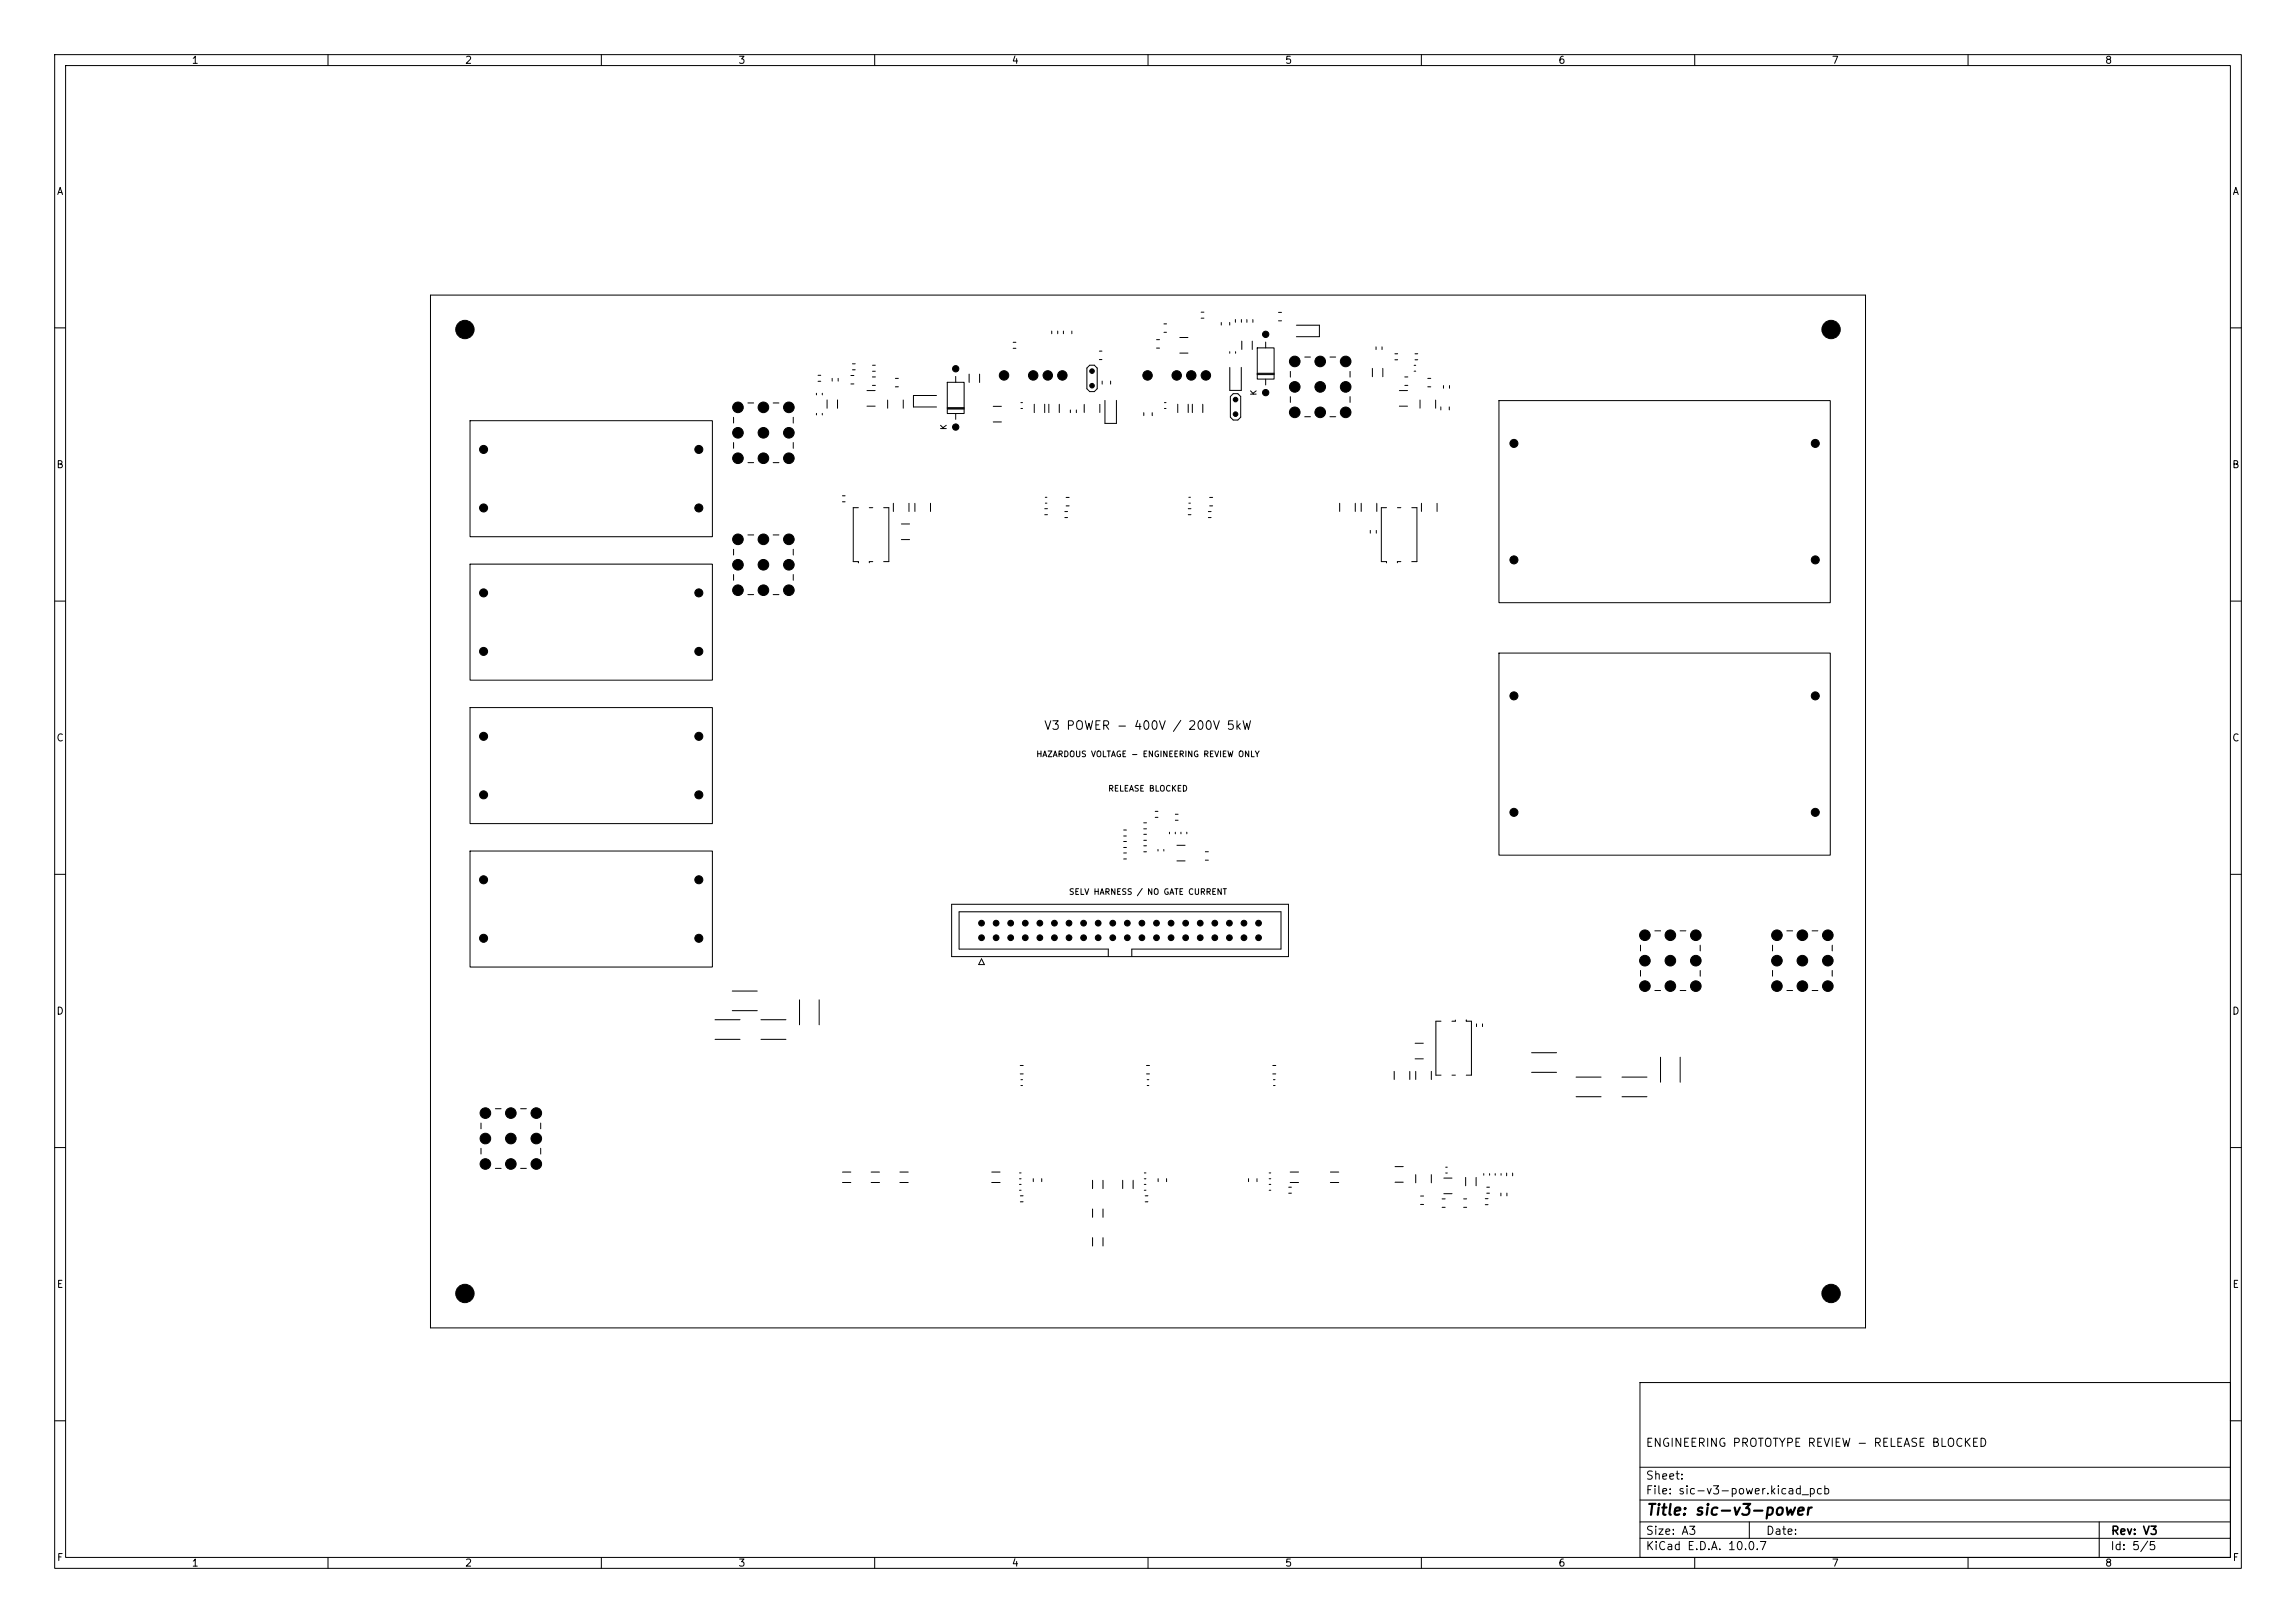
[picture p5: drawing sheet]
<svg xmlns="http://www.w3.org/2000/svg" width="420mm" height="297mm" viewBox="0 0 420 297" stroke-linecap="round" stroke-linejoin="round" font-family="sans-serif">
<defs><g id="words">
<text font-size="2" x="301" y="277.8">Title: sic-v3-power</text>
<text font-size="1.6" x="190.9" y="133.9">V3 POWER - 400V / 200V 5kW</text>
<g font-size="1.5">
<text x="300.9" y="265.1">ENGINEERING PROTOTYPE REVIEW - RELEASE BLOCKED</text>
<text x="300.9" y="273.8">File: sic-v3-power.kicad_pcb</text>
<text x="300.9" y="271.1">Sheet:</text>
<text x="300.9" y="281.2">Size: A3</text>
<text x="322.9" y="281.2">Date:</text>
<text x="386" y="281.2">Rev: V3</text>
<text x="300.9" y="284">KiCad E.D.A. 10.0.7</text>
<text x="385.9" y="284">Id: 5/5</text>
</g>
<g font-size="1.3">
<text x="35" y="12">1</text>
<text x="85" y="12">2</text>
<text x="135" y="12">3</text>
<text x="185" y="12">4</text>
<text x="235" y="12">5</text>
<text x="285" y="12">6</text>
<text x="335" y="12">7</text>
<text x="385" y="12">8</text>
<text x="10.3" y="36">A</text>
<text x="408.3" y="36">A</text>
<text x="10.2" y="86">B</text>
<text x="408.2" y="86">B</text>
<text x="10.2" y="136">C</text>
<text x="408.2" y="136">C</text>
<text x="10.2" y="186">D</text>
<text x="408.2" y="186">D</text>
<text x="10.3" y="236">E</text>
<text x="408.3" y="236">E</text>
<text x="10.3" y="286">F</text>
<text x="35" y="287">1</text>
<text x="85" y="287">2</text>
<text x="135" y="287">3</text>
<text x="185" y="287">4</text>
<text x="235" y="287">5</text>
<text x="285" y="287">6</text>
<text x="335" y="287">7</text>
<text x="385" y="287">8</text>
<text x="408.3" y="286">F</text>
</g>
<g font-size="1.1">
<text x="230.1" y="72.5" transform="rotate(-90 230.1 72.5)">K</text>
<text x="173.4" y="78.8" transform="rotate(-90 173.4 78.8)">K</text>
<text x="189.5" y="138.8">HAZARDOUS VOLTAGE - ENGINEERING REVIEW ONLY</text>
<text x="202.6" y="145.1">RELEASE BLOCKED</text>
<text x="195.4" y="164">SELV HARNESS / NO GATE CURRENT</text>
</g>
</g></defs>
<g fill="none" stroke="#000" stroke-width=".18">
<path d="M10 10h400v277h-400zM12 12h396v273h-396zM60 10v2M110 10v2M160 10v2M210 10v2M260 10v2M310 10v2M360 10v2M78.7 54h262.5v189h-262.5zM212.9 59.3h.5M219.7 57.1h.5"/>
<path d="M219.7 58.2h.5M223.4 59v.5M224.9 59v.5M226 58.5v.5M227.1 58.5v.5M228.1 58.5v.5M229.2 58.5v.5M233.9 57.2h.5M233.9 58.7h.5M237.1 59.5h4.2v2.1h-4.2M10 60h2M86 77h44.3v21.2h-44.3z"/>
<path d="M134.2 76.4v1M136.8 73.7h1.1M141.4 73.7h1.1M145.1 76.4v1M149.3 72v.3M149.3 75.6v.3M149.6 68.7h.5M149.6 69.8h.5M150.4 72v.3M150.4 75.6v.3M151.3 73.2v1.5M152.2 69.2v.5"/>
<path d="M153.2 73.2v1.5M153.3 69.2v.5M155.6 68.7h.6M155.6 70.3h.6M155.9 66.6h.5M155.9 67.7h.5M158.6 71.5h1.5M158.6 74.3h1.5M159.6 69h.5M159.6 70.5h.5M159.6 66.8h.5M159.6 67.9h.5"/>
<path d="M162.4 73.2v1.5M163.8 69.2h.5M163.8 70.8h.5M165.2 73.2v1.5M171.3 72.4h-4.2v2.1h4.2M173.3 70h3.1v5.7h-3.1zM173.3 74.6h3.1M173.3 74.7h3.1M173.3 74.9h3.1M174.8 68.9v1.1M174.8 75.7v1M177.3 68.5v1.5"/>
<path d="M179.2 68.5v1.5M181.7 74.4h1.5M181.7 77.2h1.5M185.3 62.6h.5M185.3 63.7h.5M186.7 73.7h.3M186.7 74.7h.3M189.2 74v1.5M191.1 74v1.5M191.9 74v1.5M192.4 60.6v.5M193.5 60.6v.5"/>
<path d="M193.8 74v1.5M194.5 60.6v.5M195.8 75v.5M196.1 60.6v.5M196.9 75v.5M198.3 74v1.5M198.8 67.4l.5-.6h.9l.5 .6v3.7l-.5 .6h-.9l-.5-.6zM201.1 64.3h.5M201.1 65.8h.5M201.2 74v1.5M201.6 69.7v.6M202.1 73.3v4.2h2.1v-4.2"/>
<path d="M203.2 69.7v.6M209.2 75.5v.6M210.8 75.5v.6M211.6 62.2h.5M211.6 63.7h.5M212.9 60.8h.5M213 73.7h.3M213 74.7h.3M215.4 74v1.5M215.8 61.8h1.5M215.8 64.6h1.5M217.3 74v1.5"/>
<path d="M218.1 74v1.5M220 74v1.5M224.9 64.4v.2M225 67.2v4.2h2.1v-4.2M225.1 72.6l.5-.6h.8l.6 .6v3.7l-.6 .6h-.8l-.5-.6zM226 64.4v.2M227.2 62.4v1.6M229.1 62.4v1.6M230 63.7h3.1v5.7h-3.1zM230 68.3h3.1M230 68.4h3.1M230 68.6h3.1"/>
<path d="M231.5 62.6v1.1M231.5 69.4v1M236 68v1M236 72.6v1M238.7 65.3h1M238.7 76.3h1M243.3 65.3h1M243.3 76.3h1M247 68v1M247 72.6v1M251 67.4v1.5M251.7 63.5v.5"/>
<path d="M252.8 63.5v.5M253 67.4v1.5M255.2 64.7h.5M255.2 65.8h.5M256 71.5h1.5M256 74.3h1.5M257 69h.5M257 70.5h.5M258.7 66.9h.3M258.7 67.9h.3M258.8 64.7h.5M258.8 65.8h.5"/>
<path d="M259.8 73.2v1.5M261.2 69.2h.5M261.2 70.8h.5M262.6 73.2v1.5M263.6 74.5v.5M264 70.6v.5M265.1 74.5v.5M265.1 70.6v.5M274.2 73.3h60.6v37h-60.6zM408 60h2M134.2 81v1M136.8 97.9h1.1"/>
<path d="M136.8 84.7h1.1M141.4 97.9h1.1M141.4 84.7h1.1M145.1 81v1M154.1 90.7h.5M154.1 91.8h.5M157 92.9h-.9v9.9h.9v.2M159 92.9h.6M161.6 92.9h1v9.9h-1M163.4 92.1v1.5M164.9 95.9h1.5M164.9 98.7h1.5"/>
<path d="M166.3 92.1v1.5M167.4 92.1v1.5M170.2 92.1v1.5M191.1 93.1h.5M191.1 94.2h.5M191.2 91h.3M191.2 92.1h.3M194.8 93.6h.5M194.8 94.7h.5M195 91h.6M195 92.6h.6M217.4 93.1h.5"/>
<path d="M217.4 94.2h.5M217.5 91h.3M217.5 92.1h.3M221 93.6h.5M221 94.7h.5M221.3 91h.5M221.3 92.6h.5M245.1 92.1v1.5M247.9 92.1v1.5M249 92.1v1.5M250.7 97.1v.5M251.8 97.1v.5"/>
<path d="M251.8 92.1v1.5M253.6 92.9h-.9v9.9h.9v.2M255.6 92.9h.6M258.2 92.9h1v9.9h-1M260 92.1v1.5M262.9 92.1v1.5M10 110h2M86 103.2h44.3v21.3h-44.3zM134.2 100.5v1.1M134.2 105.1v1.1M136.8 108.8h1.1M141.4 108.8h1.1"/>
<path d="M145.1 100.5v1.1M145.1 105.1v1.1M159.6 102.8h-.6v.2M256.2 102.8h-.6v.2M274.2 119.5h60.6v37h-60.6zM408 110h2M86 129.5h44.3v21.2h-44.3zM10 160h2M86 155.7h44.3v21.3h-44.3zM205.5 154h.5M205.5 155.1h.5M205.5 156.1h.5"/>
<path d="M205.5 157.2h.5M205.5 151.9h.5M205.5 153h.5M209.2 150.6h.5M209.2 151.7h.5M209.2 154.8h.5M209.2 155.9h.5M209.2 152.7h.5M209.2 153.8h.5M211.3 148.5h.5M211.3 149.6h.5M211.8 155.4v.3"/>
<path d="M212.9 155.4v.3M213.9 152.3v.3M215 152.3v.3M215 149h.5M215 150.1h.5M215.3 154.7h1.5M215.3 157.5h1.5M216 152.3v.3M217.1 152.3v.3M220.5 155.9h.5M220.5 157.4h.5M408 160h2"/>
<path d="M174.1 165.5h61.6v9.6h-61.6zM179.5 175.5l.6 1h-1.1zM202.7 175.1v-1.4h-27.3v-6.8h58.9v6.8h-27.3v1.4M300.1 173v1M300.1 177.6v1M302.7 170.3h1.1M307.3 170.3h1.1M311 173v1M311 177.6v1M324.2 173v1M324.2 177.6v1M326.9 170.3h1"/>
<path d="M331.5 170.3h1M335.2 173v1M335.2 177.6v1M130.8 186.6h4.6M130.8 190.2h4.6M133.9 181.4h4.6M133.9 184.9h4.6M139.2 186.6h4.6M139.2 190.2h4.6M146.2 183v4.5M149.8 183v4.5M186.6 195h.6"/>
<path d="M186.6 196.5h.6M186.7 197.6h.3M186.7 198.6h.3M209.7 195h.6M209.7 196.5h.6M209.8 197.6h.3M209.8 198.6h.3M232.8 195h.6M232.8 196.5h.6M232.9 197.6h.3M232.9 198.6h.3M255 196.1v1.4"/>
<path d="M257.9 196.1v1.4M258.9 190.9h1.5M258.9 193.8h1.5M259 196.1v1.4M261.8 196.1v1.4M263.6 186.9h-.9v9.8h.9M265.6 196.7h.6M266.2 186.7v.2h-.6M268.2 186.7v.2h1v9.8h-1M270.1 187.4v.5M271.2 187.4v.5M280.2 192.6h4.5"/>
<path d="M280.2 196.2h4.5M288.3 197.1h4.6M296.7 197.1h4.6M302.7 181.3h1.1M303.7 193.5v4.5M307.3 181.3h1.1M307.3 193.5v4.5M326.9 181.3h1M331.5 181.3h1M10 210h2M88 205.5v1.1M88 210.1v1.1"/>
<path d="M90.6 202.9h1.1M90.6 213.8h1.1M95.2 202.9h1.1M95.2 213.8h1.1M98.9 205.5v1.1M98.9 210.1v1.1M154.1 214.5h1.5M154.1 216.4h1.5M159.4 214.5h1.5M159.4 216.4h1.5M164.6 214.5h1.5M164.6 216.4h1.5"/>
<path d="M181.4 214.5h1.5M181.4 216.4h1.5M186.5 214.6h.3M186.5 215.7h.3M186.5 216.7h.3M186.5 217.8h.3M186.6 218.8h.5M186.6 219.9h.5M189 215.7v.5M190.6 215.7v.5M199.9 216v1.5M201.8 216v1.5"/>
<path d="M205.4 216v1.5M207.3 216v1.5M209.3 214.6h.3M209.3 215.7h.3M209.3 216.7h.3M209.3 217.8h.3M209.5 218.8h.5M209.5 219.9h.5M211.8 215.7v.5M213.4 215.7v.5M228.4 215.7v.5M229.9 215.7v.5"/>
<path d="M232.2 214.6h.3M232.2 215.7h.3M232.2 216.7h.3M232.2 217.8h.3M235.7 217.3h.5M235.7 218.3h.5M236 214.5h1.5M236 216.4h1.5M243.4 214.5h1.5M243.4 216.4h1.5M255.2 213.5h1.5M255.2 216.3h1.5"/>
<path d="M259 215v1.4M259.9 218.9h.5M261.8 215v1.4M263.8 219.4h.5M264.1 215.6h1.5M264.1 218.4h1.5M264.4 214.7h.3M264.4 213.6h.3M267.7 219.4h.6M268.1 215.5v1.5M270 215.5v1.5M271.4 214.8v.3"/>
<path d="M271.7 219.4h.5M272 217.3h.5M272 218.3h.5M272.5 214.8v.3M273.5 214.8v.3M274.5 218.3v.5M274.6 214.8v.3M275.6 214.7v.5M275.6 218.3v.5M276.7 214.7v.5M288.3 200.7h4.6M296.7 200.7h4.6"/>
<path d="M408 210h2M199.9 221.2v1.6M199.9 226.5v1.5M201.8 221.2v1.6M201.8 226.5v1.5M259.9 220.4h.5M263.8 220.9h.5M267.7 220.9h.6M271.7 220.4h.5M300 253h108v32h-108zM10 260h2M300 278.5h108"/>
<path d="M300 274.5h108M300 268.5h108M320 278.5v3M384 278.5v6.5M408 260h2M60 285v2M110 285v2M160 285v2M210 285v2M260 285v2M300 281.5h108M310 285v2"/>
<path d="M360 285v2"/>
</g>
<g fill="#000" stroke="#000" stroke-width=".18">
<circle cx="85" cy="60.3" r="1.68"/>
<circle cx="135" cy="79.2" r=".97"/>
<circle cx="135" cy="74.5" r=".97"/>
<circle cx="139.6" cy="79.2" r=".97"/>
<circle cx="139.6" cy="74.5" r=".97"/>
<circle cx="144.3" cy="79.2" r=".97"/>
<circle cx="144.3" cy="74.5" r=".97"/>
<circle cx="174.8" cy="67.5" r=".58"/>
<circle cx="174.8" cy="78.2" r=".58"/>
<circle cx="183.7" cy="68.7" r=".87"/>
<circle cx="189" cy="68.7" r=".87"/>
<circle cx="191.7" cy="68.7" r=".87"/>
<circle cx="194.3" cy="68.7" r=".87"/>
<circle cx="199.8" cy="67.9" r=".42"/>
<circle cx="199.8" cy="70.6" r=".42"/>
<circle cx="209.9" cy="68.7" r=".87"/>
<circle cx="215.2" cy="68.7" r=".87"/>
<circle cx="217.9" cy="68.7" r=".87"/>
<circle cx="220.6" cy="68.7" r=".87"/>
<circle cx="226" cy="75.8" r=".42"/>
<circle cx="226" cy="73.1" r=".42"/>
<circle cx="231.5" cy="61.2" r=".58"/>
<circle cx="231.5" cy="71.9" r=".58"/>
<circle cx="236.8" cy="70.8" r=".97"/>
<circle cx="236.8" cy="66.1" r=".97"/>
<circle cx="236.8" cy="75.5" r=".97"/>
<circle cx="241.5" cy="70.8" r=".97"/>
<circle cx="241.5" cy="66.1" r=".97"/>
<circle cx="241.5" cy="75.5" r=".97"/>
<circle cx="246.2" cy="70.8" r=".97"/>
<circle cx="246.2" cy="66.1" r=".97"/>
<circle cx="246.2" cy="75.5" r=".97"/>
<circle cx="334.9" cy="60.3" r="1.68"/>
<circle cx="88.5" cy="82.2" r=".73"/>
<circle cx="88.5" cy="93" r=".74"/>
<circle cx="127.8" cy="82.2" r=".73"/>
<circle cx="127.8" cy="93" r=".73"/>
<circle cx="135" cy="98.7" r=".97"/>
<circle cx="135" cy="83.9" r=".97"/>
<circle cx="139.6" cy="98.7" r=".97"/>
<circle cx="139.6" cy="83.9" r=".97"/>
<circle cx="144.3" cy="98.7" r=".97"/>
<circle cx="144.3" cy="83.9" r=".97"/>
<circle cx="276.9" cy="81.1" r=".73"/>
<circle cx="332.1" cy="81.1" r=".73"/>
<circle cx="88.5" cy="119.2" r=".73"/>
<circle cx="88.5" cy="108.5" r=".74"/>
<circle cx="127.8" cy="119.2" r=".73"/>
<circle cx="127.8" cy="108.5" r=".73"/>
<circle cx="135" cy="103.4" r=".97"/>
<circle cx="135" cy="108" r=".97"/>
<circle cx="139.6" cy="103.4" r=".97"/>
<circle cx="139.6" cy="108" r=".97"/>
<circle cx="144.3" cy="103.4" r=".97"/>
<circle cx="144.3" cy="108" r=".97"/>
<circle cx="276.9" cy="102.5" r=".73"/>
<circle cx="332.1" cy="102.5" r=".73"/>
<circle cx="88.5" cy="134.7" r=".73"/>
<circle cx="127.8" cy="134.7" r=".73"/>
<circle cx="276.9" cy="127.3" r=".73"/>
<circle cx="332.1" cy="127.3" r=".73"/>
<circle cx="88.5" cy="145.5" r=".74"/>
<circle cx="127.8" cy="145.5" r=".73"/>
<circle cx="276.9" cy="148.7" r=".73"/>
<circle cx="332.1" cy="148.7" r=".73"/>
<circle cx="88.5" cy="171.7" r=".73"/>
<circle cx="88.5" cy="161" r=".74"/>
<circle cx="127.8" cy="171.7" r=".73"/>
<circle cx="127.8" cy="161" r=".73"/>
<circle cx="179.5" cy="171.6" r=".53"/>
<circle cx="179.5" cy="168.9" r=".53"/>
<circle cx="182.2" cy="168.9" r=".53"/>
<circle cx="182.2" cy="171.6" r=".53"/>
<circle cx="184.9" cy="168.9" r=".53"/>
<circle cx="184.9" cy="171.6" r=".53"/>
<circle cx="187.5" cy="171.6" r=".53"/>
<circle cx="187.5" cy="168.9" r=".53"/>
<circle cx="190.2" cy="171.6" r=".53"/>
<circle cx="190.2" cy="168.9" r=".53"/>
<circle cx="192.9" cy="171.6" r=".53"/>
<circle cx="192.9" cy="168.9" r=".53"/>
<circle cx="195.5" cy="171.6" r=".53"/>
<circle cx="195.5" cy="168.9" r=".53"/>
<circle cx="198.2" cy="168.9" r=".53"/>
<circle cx="198.2" cy="171.6" r=".53"/>
<circle cx="200.9" cy="171.6" r=".53"/>
<circle cx="200.9" cy="168.9" r=".53"/>
<circle cx="203.5" cy="171.6" r=".53"/>
<circle cx="203.5" cy="168.9" r=".53"/>
<circle cx="206.2" cy="168.9" r=".53"/>
<circle cx="206.2" cy="171.6" r=".53"/>
<circle cx="208.9" cy="171.6" r=".53"/>
<circle cx="208.9" cy="168.9" r=".53"/>
<circle cx="211.5" cy="171.6" r=".53"/>
<circle cx="211.5" cy="168.9" r=".53"/>
<circle cx="214.2" cy="171.6" r=".53"/>
<circle cx="214.2" cy="168.9" r=".53"/>
<circle cx="216.9" cy="171.6" r=".53"/>
<circle cx="216.9" cy="168.9" r=".53"/>
<circle cx="219.5" cy="171.6" r=".53"/>
<circle cx="219.5" cy="168.9" r=".53"/>
<circle cx="222.2" cy="171.6" r=".53"/>
<circle cx="222.2" cy="168.9" r=".53"/>
<circle cx="224.9" cy="171.6" r=".53"/>
<circle cx="224.9" cy="168.9" r=".53"/>
<circle cx="227.6" cy="171.6" r=".53"/>
<circle cx="227.6" cy="168.9" r=".53"/>
<circle cx="230.2" cy="171.6" r=".53"/>
<circle cx="230.2" cy="168.9" r=".53"/>
<circle cx="300.9" cy="171.1" r=".97"/>
<circle cx="300.9" cy="175.8" r=".97"/>
<circle cx="305.5" cy="171.1" r=".97"/>
<circle cx="305.5" cy="175.8" r=".97"/>
<circle cx="310.2" cy="171.1" r=".97"/>
<circle cx="310.2" cy="175.8" r=".97"/>
<circle cx="325" cy="171.1" r=".97"/>
<circle cx="325" cy="175.8" r=".97"/>
<circle cx="329.7" cy="171.1" r=".97"/>
<circle cx="329.7" cy="175.8" r=".97"/>
<circle cx="334.4" cy="171.1" r=".97"/>
<circle cx="334.4" cy="175.8" r=".97"/>
<circle cx="300.9" cy="180.5" r=".97"/>
<circle cx="305.5" cy="180.5" r=".97"/>
<circle cx="310.2" cy="180.5" r=".97"/>
<circle cx="325" cy="180.5" r=".97"/>
<circle cx="329.7" cy="180.5" r=".97"/>
<circle cx="334.4" cy="180.5" r=".97"/>
<circle cx="88.8" cy="213" r=".97"/>
<circle cx="88.8" cy="208.4" r=".97"/>
<circle cx="88.8" cy="203.7" r=".97"/>
<circle cx="93.4" cy="213" r=".97"/>
<circle cx="93.4" cy="208.4" r=".97"/>
<circle cx="93.4" cy="203.7" r=".97"/>
<circle cx="98.1" cy="213" r=".97"/>
<circle cx="98.1" cy="208.4" r=".97"/>
<circle cx="98.1" cy="203.7" r=".97"/>
<circle cx="85" cy="236.7" r="1.68"/>
<circle cx="334.9" cy="236.7" r="1.68"/>
</g>
<use href="#words"/>
</svg>
